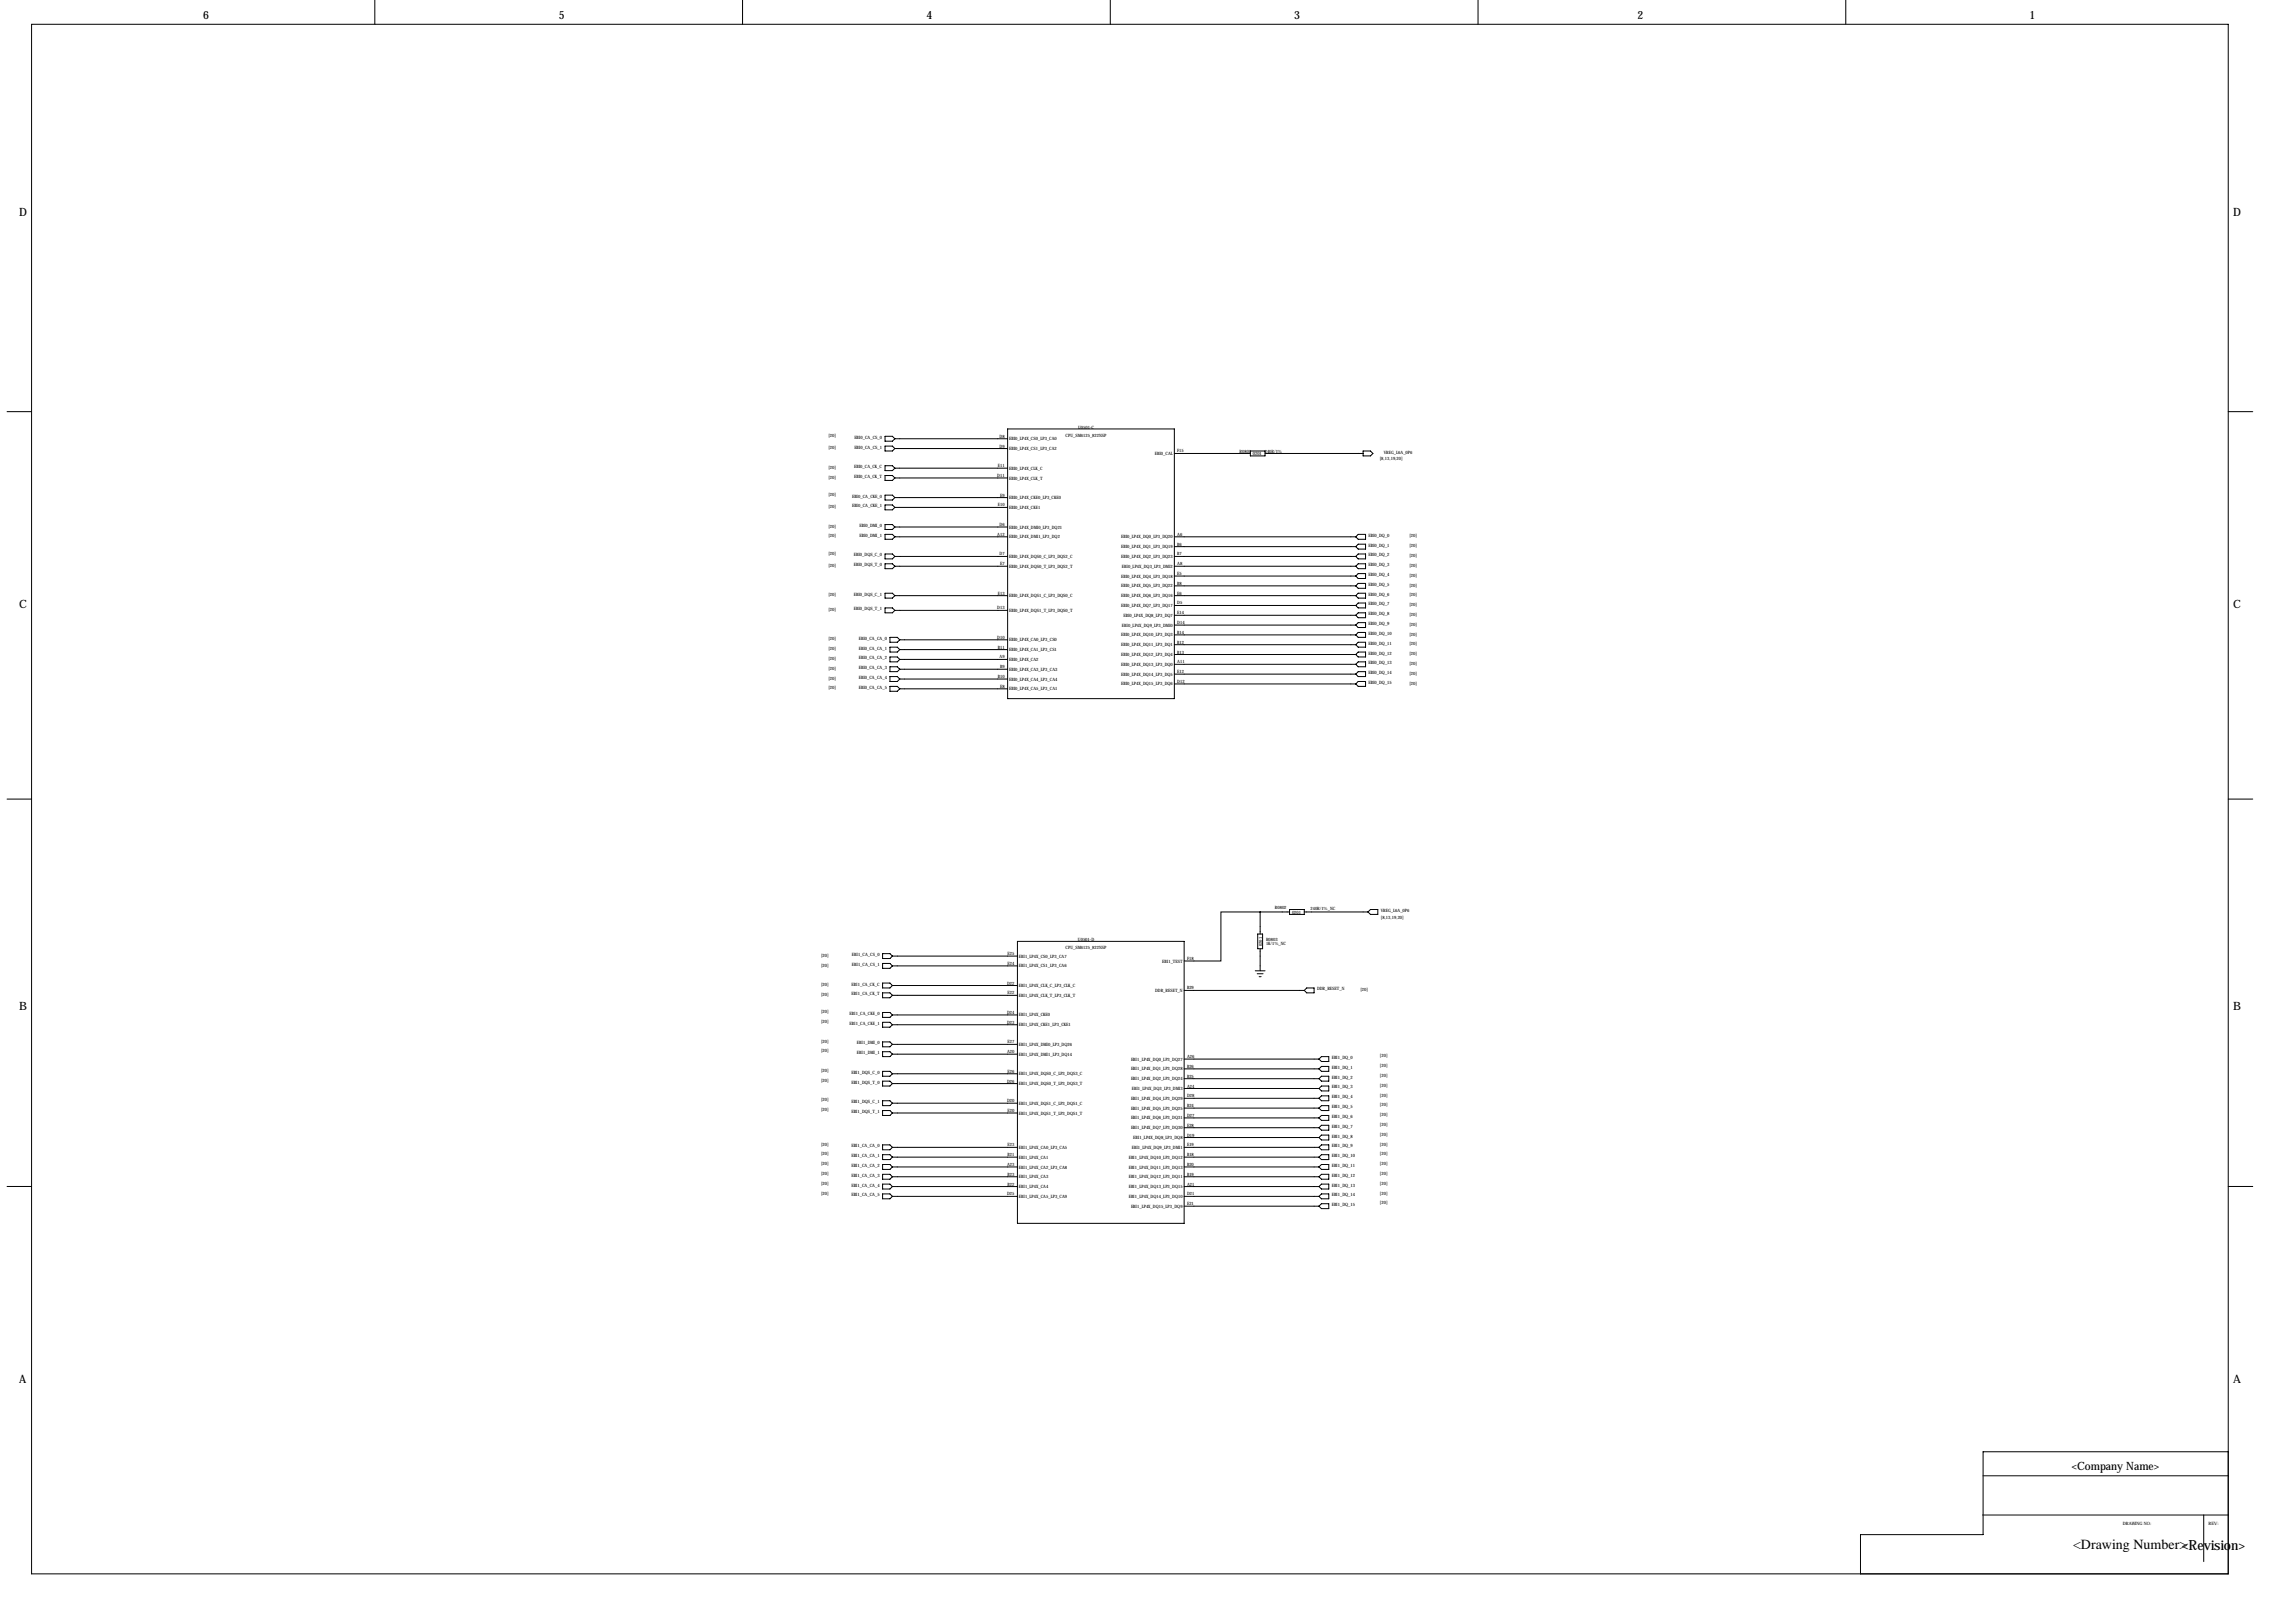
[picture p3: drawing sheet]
<svg xmlns="http://www.w3.org/2000/svg" width="1189mm" height="841mm" viewBox="0 0 1189 841" stroke-linecap="round" stroke-linejoin="round" font-family="sans-serif">
<defs><g id="words">
<text font-size="7.3" x="1074" y="802">&lt;Drawing Number&gt;&lt;Revision&gt;</text>
<g font-size="5.9">
<text x="105" y="10">6</text>
<text x="289" y="10">5</text>
<text x="480" y="10">4</text>
<text x="670" y="10">3</text>
<text x="848" y="10">2</text>
<text x="1051" y="10">1</text>
<text x="10" y="112">D</text>
<text x="1157" y="112">D</text>
<text x="10" y="315">C</text>
<text x="1157" y="315">C</text>
<text x="10" y="523">B</text>
<text x="1157" y="523">B</text>
<text x="10" y="716">A</text>
<text x="1157" y="716">A</text>
<text x="1073" y="762">&lt;Company Name&gt;</text>
</g>
<g font-size="2.3">
<text x="429" y="226">[20]</text>
<text x="443" y="227">EBI0_CA_CS_0</text>
<text x="518" y="227">D8</text>
<text x="552" y="226">CPU_SM6125_822NSP</text>
<text x="558" y="222">U0501-C</text>
<text x="429" y="233">[20]</text>
<text x="443" y="232">EBI0_CA_CS_1</text>
<text x="518" y="232">D9</text>
<text x="523" y="228">EBI0_LP4X_CS0_LP3_CA0</text>
<text x="523" y="233">EBI0_LP4X_CS1_LP3_CA2</text>
<text x="598" y="236">EBI0_CAL</text>
<text x="610" y="234">F15</text>
<text x="642" y="235">R0801</text>
<text x="649" y="236">0201</text>
<text x="655" y="234">240R/1%</text>
<text x="715" y="238">[8,13,19,20]</text>
<text x="717" y="235">VREG_L6A_0P6</text>
<text x="429" y="243">[20]</text>
<text x="442" y="242">EBI0_CA_CK_C</text>
<text x="517" y="242">E11</text>
<text x="523" y="243">EBI0_LP4X_CLK_C</text>
<text x="429" y="248">[20]</text>
<text x="442" y="248">EBI0_CA_CK_T</text>
<text x="517" y="247">D11</text>
<text x="523" y="248">EBI0_LP4X_CLK_T</text>
<text x="429" y="257">[20]</text>
<text x="441" y="258">EBI0_CA_CKE_0</text>
<text x="518" y="257">E9</text>
<text x="429" y="263">[20]</text>
<text x="441" y="263">EBI0_CA_CKE_1</text>
<text x="517" y="262">E10</text>
<text x="523" y="259">EBI0_LP4X_CKE0_LP3_CKE0</text>
<text x="523" y="264">EBI0_LP4X_CKE1</text>
<text x="429" y="273">[20]</text>
<text x="445" y="273">EBI0_DMI_0</text>
<text x="518" y="272">D6</text>
<text x="523" y="274">EBI0_LP4X_DMI0_LP3_DQ21</text>
<text x="429" y="278">[20]</text>
<text x="445" y="278">EBI0_DMI_1</text>
<text x="517" y="278">A12</text>
<text x="523" y="279">EBI0_LP4X_DMI1_LP3_DQ2</text>
<text x="581" y="279">EBI0_LP4X_DQ0_LP3_DQ20</text>
<text x="610" y="278">A6</text>
<text x="709" y="278">EBI0_DQ_0</text>
<text x="730" y="278">[20]</text>
<text x="429" y="287">[20]</text>
<text x="518" y="288">D7</text>
<text x="581" y="284">EBI0_LP4X_DQ1_LP3_DQ19</text>
<text x="610" y="283">B6</text>
<text x="610" y="288">B7</text>
<text x="709" y="283">EBI0_DQ_1</text>
<text x="730" y="283">[20]</text>
<text x="429" y="294">[20]</text>
<text x="442" y="288">EBI0_DQS_C_0</text>
<text x="442" y="293">EBI0_DQS_T_0</text>
<text x="518" y="293">E7</text>
<text x="523" y="289">EBI0_LP4X_DQS0_C_LP3_DQS2_C</text>
<text x="581" y="289">EBI0_LP4X_DQ2_LP3_DQ23</text>
<text x="610" y="293">A8</text>
<text x="709" y="288">EBI0_DQ_2</text>
<text x="709" y="293">EBI0_DQ_3</text>
<text x="730" y="289">[20]</text>
<text x="730" y="294">[20]</text>
<text x="523" y="294">EBI0_LP4X_DQS0_T_LP3_DQS2_T</text>
<text x="581" y="299">EBI0_LP4X_DQ4_LP3_DQ18</text>
<text x="581" y="294">EBI0_LP4X_DQ3_LP3_DMI2</text>
<text x="610" y="298">E5</text>
<text x="709" y="298">EBI0_DQ_4</text>
<text x="730" y="299">[20]</text>
<text x="581" y="304">EBI0_LP4X_DQ5_LP3_DQ22</text>
<text x="610" y="303">B8</text>
<text x="709" y="303">EBI0_DQ_5</text>
<text x="730" y="304">[20]</text>
<text x="429" y="309">[20]</text>
<text x="442" y="309">EBI0_DQS_C_1</text>
<text x="517" y="308">E13</text>
<text x="523" y="309">EBI0_LP4X_DQS1_C_LP3_DQS0_C</text>
<text x="581" y="309">EBI0_LP4X_DQ6_LP3_DQ16</text>
<text x="610" y="308">E6</text>
<text x="709" y="309">EBI0_DQ_6</text>
<text x="730" y="309">[20]</text>
<text x="429" y="317">[20]</text>
<text x="442" y="316">EBI0_DQS_T_1</text>
<text x="517" y="316">D13</text>
<text x="523" y="317">EBI0_LP4X_DQS1_T_LP3_DQS0_T</text>
<text x="581" y="314">EBI0_LP4X_DQ7_LP3_DQ17</text>
<text x="610" y="313">D5</text>
<text x="709" y="314">EBI0_DQ_7</text>
<text x="730" y="314">[20]</text>
<text x="582" y="320">EBI0_LP4X_DQ8_LP3_DQ7</text>
<text x="610" y="318">E14</text>
<text x="610" y="323">D14</text>
<text x="709" y="319">EBI0_DQ_8</text>
<text x="709" y="324">EBI0_DQ_9</text>
<text x="730" y="319">[20]</text>
<text x="581" y="330">EBI0_LP4X_DQ10_LP3_DQ3</text>
<text x="581" y="325">EBI0_LP4X_DQ9_LP3_DMI0</text>
<text x="610" y="328">B14</text>
<text x="709" y="329">EBI0_DQ_10</text>
<text x="730" y="324">[20]</text>
<text x="730" y="329">[20]</text>
<text x="429" y="332">[20]</text>
<text x="445" y="331">EBI0_CA_CA_0</text>
<text x="517" y="331">D10</text>
<text x="517" y="336">B11</text>
<text x="523" y="332">EBI0_LP4X_CA0_LP3_CS0</text>
<text x="581" y="335">EBI0_LP4X_DQ11_LP3_DQ1</text>
<text x="610" y="333">B12</text>
<text x="709" y="334">EBI0_DQ_11</text>
<text x="730" y="334">[20]</text>
<text x="429" y="337">[20]</text>
<text x="429" y="342">[20]</text>
<text x="445" y="336">EBI0_CA_CA_1</text>
<text x="445" y="342">EBI0_CA_CA_2</text>
<text x="518" y="341">A9</text>
<text x="523" y="337">EBI0_LP4X_CA1_LP3_CS1</text>
<text x="581" y="340">EBI0_LP4X_DQ12_LP3_DQ4</text>
<text x="610" y="339">B13</text>
<text x="709" y="339">EBI0_DQ_12</text>
<text x="730" y="339">[20]</text>
<text x="429" y="347">[20]</text>
<text x="445" y="347">EBI0_CA_CA_3</text>
<text x="518" y="346">B9</text>
<text x="523" y="342">EBI0_LP4X_CA2</text>
<text x="523" y="347">EBI0_LP4X_CA3_LP3_CA3</text>
<text x="581" y="345">EBI0_LP4X_DQ13_LP3_DQ0</text>
<text x="610" y="344">A11</text>
<text x="709" y="344">EBI0_DQ_13</text>
<text x="730" y="344">[20]</text>
<text x="429" y="352">[20]</text>
<text x="445" y="352">EBI0_CA_CA_4</text>
<text x="517" y="351">B10</text>
<text x="523" y="353">EBI0_LP4X_CA4_LP3_CA4</text>
<text x="581" y="350">EBI0_LP4X_DQ14_LP3_DQ5</text>
<text x="610" y="349">E12</text>
<text x="610" y="354">D12</text>
<text x="709" y="349">EBI0_DQ_14</text>
<text x="730" y="350">[20]</text>
<text x="429" y="357">[20]</text>
<text x="445" y="357">EBI0_CA_CA_5</text>
<text x="518" y="356">E8</text>
<text x="523" y="358">EBI0_LP4X_CA5_LP3_CA1</text>
<text x="581" y="355">EBI0_LP4X_DQ15_LP3_DQ6</text>
<text x="709" y="354">EBI0_DQ_15</text>
<text x="730" y="355">[20]</text>
<text x="660" y="471">R0802</text>
<text x="669" y="473">0201</text>
<text x="679" y="471">240R/1%_NC</text>
<text x="715" y="472">VREG_L6A_0P6</text>
<text x="715" y="476">[8,13,19,20]</text>
<text x="552" y="492">CPU_SM6125_822NSP</text>
<text x="558" y="488">U0501-D</text>
<text x="654" y="490" transform="rotate(-90 654 490)">0201</text>
<text x="656" y="487">R0803</text>
<text x="656" y="490">1K/1%_NC</text>
<text x="425" y="496">[20]</text>
<text x="441" y="495">EBI1_CA_CS_0</text>
<text x="522" y="495">E25</text>
<text x="528" y="496">EBI1_LP4X_CS0_LP3_CA7</text>
<text x="615" y="497">F18</text>
<text x="425" y="501">[20]</text>
<text x="441" y="500">EBI1_CA_CS_1</text>
<text x="522" y="500">E24</text>
<text x="528" y="501">EBI1_LP4X_CS1_LP3_CA6</text>
<text x="602" y="499">EBI1_TEST</text>
<text x="522" y="510">D22</text>
<text x="425" y="511">[20]</text>
<text x="425" y="516">[20]</text>
<text x="441" y="510">EBI1_CA_CK_C</text>
<text x="441" y="516">EBI1_CA_CK_T</text>
<text x="522" y="515">E22</text>
<text x="528" y="511">EBI1_LP4X_CLK_C_LP3_CLK_C</text>
<text x="598" y="514">DDR_RESET_N</text>
<text x="615" y="513">B29</text>
<text x="682" y="513">DDR_RESET_N</text>
<text x="705" y="513">[20]</text>
<text x="528" y="516">EBI1_LP4X_CLK_T_LP3_CLK_T</text>
<text x="425" y="525">[20]</text>
<text x="440" y="526">EBI1_CA_CKE_0</text>
<text x="522" y="525">D24</text>
<text x="528" y="527">EBI1_LP4X_CKE0</text>
<text x="425" y="530">[20]</text>
<text x="440" y="531">EBI1_CA_CKE_1</text>
<text x="522" y="530">D23</text>
<text x="528" y="532">EBI1_LP4X_CKE1_LP3_CKE1</text>
<text x="425" y="540">[20]</text>
<text x="425" y="545">[20]</text>
<text x="444" y="541">EBI1_DMI_0</text>
<text x="522" y="546">A20</text>
<text x="522" y="540">E27</text>
<text x="528" y="542">EBI1_LP4X_DMI0_LP3_DQ26</text>
<text x="444" y="546">EBI1_DMI_1</text>
<text x="528" y="547">EBI1_LP4X_DMI1_LP3_DQ14</text>
<text x="586" y="549">EBI1_LP4X_DQ0_LP3_DQ27</text>
<text x="615" y="548">A26</text>
<text x="690" y="549">EBI1_DQ_0</text>
<text x="715" y="548">[20]</text>
<text x="425" y="555">[20]</text>
<text x="441" y="556">EBI1_DQS_C_0</text>
<text x="522" y="556">E26</text>
<text x="528" y="557">EBI1_LP4X_DQS0_C_LP3_DQS3_C</text>
<text x="586" y="554">EBI1_LP4X_DQ1_LP3_DQ28</text>
<text x="615" y="553">B26</text>
<text x="690" y="554">EBI1_DQ_1</text>
<text x="715" y="553">[20]</text>
<text x="715" y="558">[20]</text>
<text x="425" y="560">[20]</text>
<text x="441" y="561">EBI1_DQS_T_0</text>
<text x="522" y="561">D26</text>
<text x="528" y="562">EBI1_LP4X_DQS0_T_LP3_DQS3_T</text>
<text x="586" y="560">EBI1_LP4X_DQ2_LP3_DQ24</text>
<text x="615" y="558">B25</text>
<text x="615" y="563">A24</text>
<text x="690" y="559">EBI1_DQ_2</text>
<text x="690" y="564">EBI1_DQ_3</text>
<text x="715" y="563">[20]</text>
<text x="586" y="570">EBI1_LP4X_DQ4_LP3_DQ29</text>
<text x="586" y="565">EBI1_LP4X_DQ3_LP3_DMI3</text>
<text x="615" y="568">D28</text>
<text x="690" y="569">EBI1_DQ_4</text>
<text x="715" y="568">[20]</text>
<text x="425" y="571">[20]</text>
<text x="425" y="576">[20]</text>
<text x="441" y="571">EBI1_DQS_C_1</text>
<text x="522" y="571">D20</text>
<text x="528" y="572">EBI1_LP4X_DQS1_C_LP3_DQS1_C</text>
<text x="586" y="575">EBI1_LP4X_DQ5_LP3_DQ25</text>
<text x="615" y="573">B24</text>
<text x="690" y="574">EBI1_DQ_5</text>
<text x="715" y="573">[20]</text>
<text x="441" y="577">EBI1_DQS_T_1</text>
<text x="522" y="576">E20</text>
<text x="528" y="577">EBI1_LP4X_DQS1_T_LP3_DQS1_T</text>
<text x="586" y="580">EBI1_LP4X_DQ6_LP3_DQ31</text>
<text x="615" y="579">D27</text>
<text x="690" y="579">EBI1_DQ_6</text>
<text x="715" y="578">[20]</text>
<text x="586" y="585">EBI1_LP4X_DQ7_LP3_DQ30</text>
<text x="615" y="584">E28</text>
<text x="690" y="584">EBI1_DQ_7</text>
<text x="715" y="583">[20]</text>
<text x="425" y="593">[20]</text>
<text x="522" y="594">E23</text>
<text x="587" y="590">EBI1_LP4X_DQ8_LP3_DQ8</text>
<text x="615" y="589">D19</text>
<text x="615" y="594">E19</text>
<text x="690" y="589">EBI1_DQ_8</text>
<text x="715" y="588">[20]</text>
<text x="715" y="593">[20]</text>
<text x="425" y="598">[20]</text>
<text x="441" y="594">EBI1_CA_CA_0</text>
<text x="441" y="599">EBI1_CA_CA_1</text>
<text x="522" y="599">B21</text>
<text x="528" y="595">EBI1_LP4X_CA0_LP3_CA5</text>
<text x="586" y="595">EBI1_LP4X_DQ9_LP3_DMI1</text>
<text x="615" y="599">B18</text>
<text x="690" y="594">EBI1_DQ_9</text>
<text x="690" y="599">EBI1_DQ_10</text>
<text x="715" y="598">[20]</text>
<text x="425" y="604">[20]</text>
<text x="441" y="604">EBI1_CA_CA_2</text>
<text x="522" y="604">A23</text>
<text x="528" y="600">EBI1_LP4X_CA1</text>
<text x="528" y="605">EBI1_LP4X_CA2_LP3_CA8</text>
<text x="585" y="600">EBI1_LP4X_DQ10_LP3_DQ12</text>
<text x="585" y="605">EBI1_LP4X_DQ11_LP3_DQ13</text>
<text x="615" y="604">B20</text>
<text x="690" y="604">EBI1_DQ_11</text>
<text x="715" y="604">[20]</text>
<text x="425" y="609">[20]</text>
<text x="441" y="610">EBI1_CA_CA_3</text>
<text x="522" y="609">B23</text>
<text x="528" y="610">EBI1_LP4X_CA3</text>
<text x="585" y="610">EBI1_LP4X_DQ12_LP3_DQ11</text>
<text x="615" y="609">B19</text>
<text x="690" y="610">EBI1_DQ_12</text>
<text x="715" y="609">[20]</text>
<text x="425" y="614">[20]</text>
<text x="441" y="615">EBI1_CA_CA_4</text>
<text x="522" y="614">B22</text>
<text x="528" y="615">EBI1_LP4X_CA4</text>
<text x="585" y="615">EBI1_LP4X_DQ13_LP3_DQ15</text>
<text x="615" y="614">A21</text>
<text x="690" y="615">EBI1_DQ_13</text>
<text x="715" y="614">[20]</text>
<text x="425" y="619">[20]</text>
<text x="441" y="620">EBI1_CA_CA_5</text>
<text x="522" y="619">D25</text>
<text x="528" y="620">EBI1_LP4X_CA5_LP3_CA9</text>
<text x="585" y="620">EBI1_LP4X_DQ14_LP3_DQ10</text>
<text x="615" y="619">D21</text>
<text x="690" y="620">EBI1_DQ_14</text>
<text x="715" y="619">[20]</text>
<text x="715" y="624">[20]</text>
<text x="586" y="626">EBI1_LP4X_DQ15_LP3_DQ9</text>
<text x="615" y="624">E21</text>
<text x="690" y="625">EBI1_DQ_15</text>
<text x="1100" y="790">DRAWING NO:</text>
<text x="1144" y="790">REV:</text>
</g>
</g></defs>
<g fill="none" stroke="#000" stroke-width=".52">
<path d="M194 0v13M385 0v13M575 0v13M766 0v13M956 0v13M16 13h1138v802h-1138zM4 213h12M1154 213h13M458 231h4l2 1-2 2h-4zM458 226h4l2 1-2 2h-4zM464 227h58M464 232h58"/>
<path d="M522 222h86v140h-86zM608 235h40M648 234h7v2h-7zM655 235h51M706 234h4l1 1-1 1h-4zM458 241h4l2 1-2 2h-4zM458 246h4l2 2-2 1h-4zM458 256h4l2 2-2 1h-4zM464 242h58M464 248h58M464 258h58M458 262h4l2 1-2 1h-4z"/>
<path d="M458 272h4l2 1-2 1h-4zM458 277h4l2 1-2 1h-4zM464 263h58M464 273h58M464 278h58M608 278h94M704 277h3v2h-3l-2-1zM458 287h4l2 1-2 1h-4zM458 292h4l2 1-2 2h-4zM464 288h58M464 293h58M608 288h94"/>
<path d="M608 293h94M608 283h94M608 298h94M702 283l2-1h3v2h-3zM704 287h3v2h-3l-2-1zM704 292h3v3h-3l-2-2zM704 297h3v3h-3l-2-2zM458 307h4l2 2-2 1h-4zM458 315h4l2 1-2 1h-4zM464 309h58M464 316h58M608 309h94"/>
<path d="M608 303h94M608 314h94M608 319h94M702 303l2-1h3v3h-3zM704 307h3v3h-3l-2-1zM704 317h3v3h-3l-2-1zM704 312h3v3h-3l-2-1zM461 330h4l1 1-1 2h-4zM461 335h4l1 1-1 2h-4zM466 331h56M466 336h56M608 324h94"/>
<path d="M608 329h94M608 334h94M608 339h94M702 334l2-1h3v2h-3zM702 339l2-1h3v2h-3zM704 328h3v2h-3l-2-1zM704 323h3v2h-3l-2-1zM461 340h4l1 2-1 1h-4zM461 345h4l1 2-1 1h-4zM461 350h4l1 2-1 1h-4zM461 356h4l1 1-1 1h-4zM466 342h56"/>
<path d="M466 347h56M466 352h56M466 357h56M608 344h94M608 349h94M608 354h94M702 344l2-1h3v2h-3zM702 354l2-1h3v3h-3zM704 348h3v2h-3l-2-1zM4 414h12M1154 414h13M653 472h-21v26h-19"/>
<path d="M653 472h15M653 472v12M668 471h8v3h-8zM676 472h33M709 472l1-1h4v3h-4zM457 494h4l1 1-1 1h-4zM457 499h4l1 1-1 2h-4zM462 495h65M527 488h86v146h-86zM652 484h2v7h-2zM653 491v12M457 509h4l1 1-1 2h-4z"/>
<path d="M457 514h4l1 2-1 1h-4zM462 500h65M462 510h65M462 516h65M613 513h63M650 503h5M651 504h3M652 506h1M676 513l1-1h4v2h-4zM457 524h4l1 2-1 1h-4zM457 530h4l1 1-1 1h-4zM457 540h4l1 1-1 1h-4z"/>
<path d="M462 526h65M462 531h65M457 545h4l1 1-1 1h-4zM457 555h4l1 1-1 1h-4zM457 560h4l1 1-1 2h-4zM462 541h65M462 546h65M462 556h65M613 549h70M613 554h70M613 559h70M683 549l2-2h3v3h-3z"/>
<path d="M683 559l2-2h3v3h-3zM685 552h3v3h-3l-2-1zM457 570h4l1 1-1 2h-4zM457 575h4l1 2-1 1h-4zM462 561h65M462 571h65M462 577h65M613 564h70M613 569h70M613 574h70M613 579h70M683 574l2-1h3v2h-3z"/>
<path d="M685 563h3v2h-3l-2-1zM685 568h3v2h-3l-2-1zM685 578h3v2h-3l-2-1zM457 593h4l1 1-1 2h-4zM457 598h4l1 1-1 2h-4zM462 594h65M462 599h65M613 594h70M613 599h70M613 584h70M613 589h70M683 594l2-1h3v3h-3z"/>
<path d="M683 599l2-1h3v3h-3zM683 584l2-1h3v2h-3zM685 588h3v2h-3l-2-1zM4 615h12M457 603h4l1 1-1 2h-4zM457 608h4l1 2-1 1h-4zM457 613h4l1 2-1 1h-4zM457 618h4l1 2-1 1h-4zM462 615h65M462 604h65M462 610h65M462 620h65"/>
<path d="M613 615h70M613 604h70M613 610h70M613 620h70M683 610l2-2h3v3h-3zM683 620l2-2h3v3h-3zM685 603h3v3h-3l-2-2zM685 613h3v3h-3l-2-1zM1154 615h13M613 625h70M683 625l2-2h3v3h-3zM1154 752h-127v43h-63v20"/>
<path d="M1027 764h127M1027 785h127M1142 785v24"/>
</g>
<circle cx="653" cy="472" r="0" fill="#000" stroke="#000" stroke-width=".52"/>
<use href="#words"/>
</svg>
